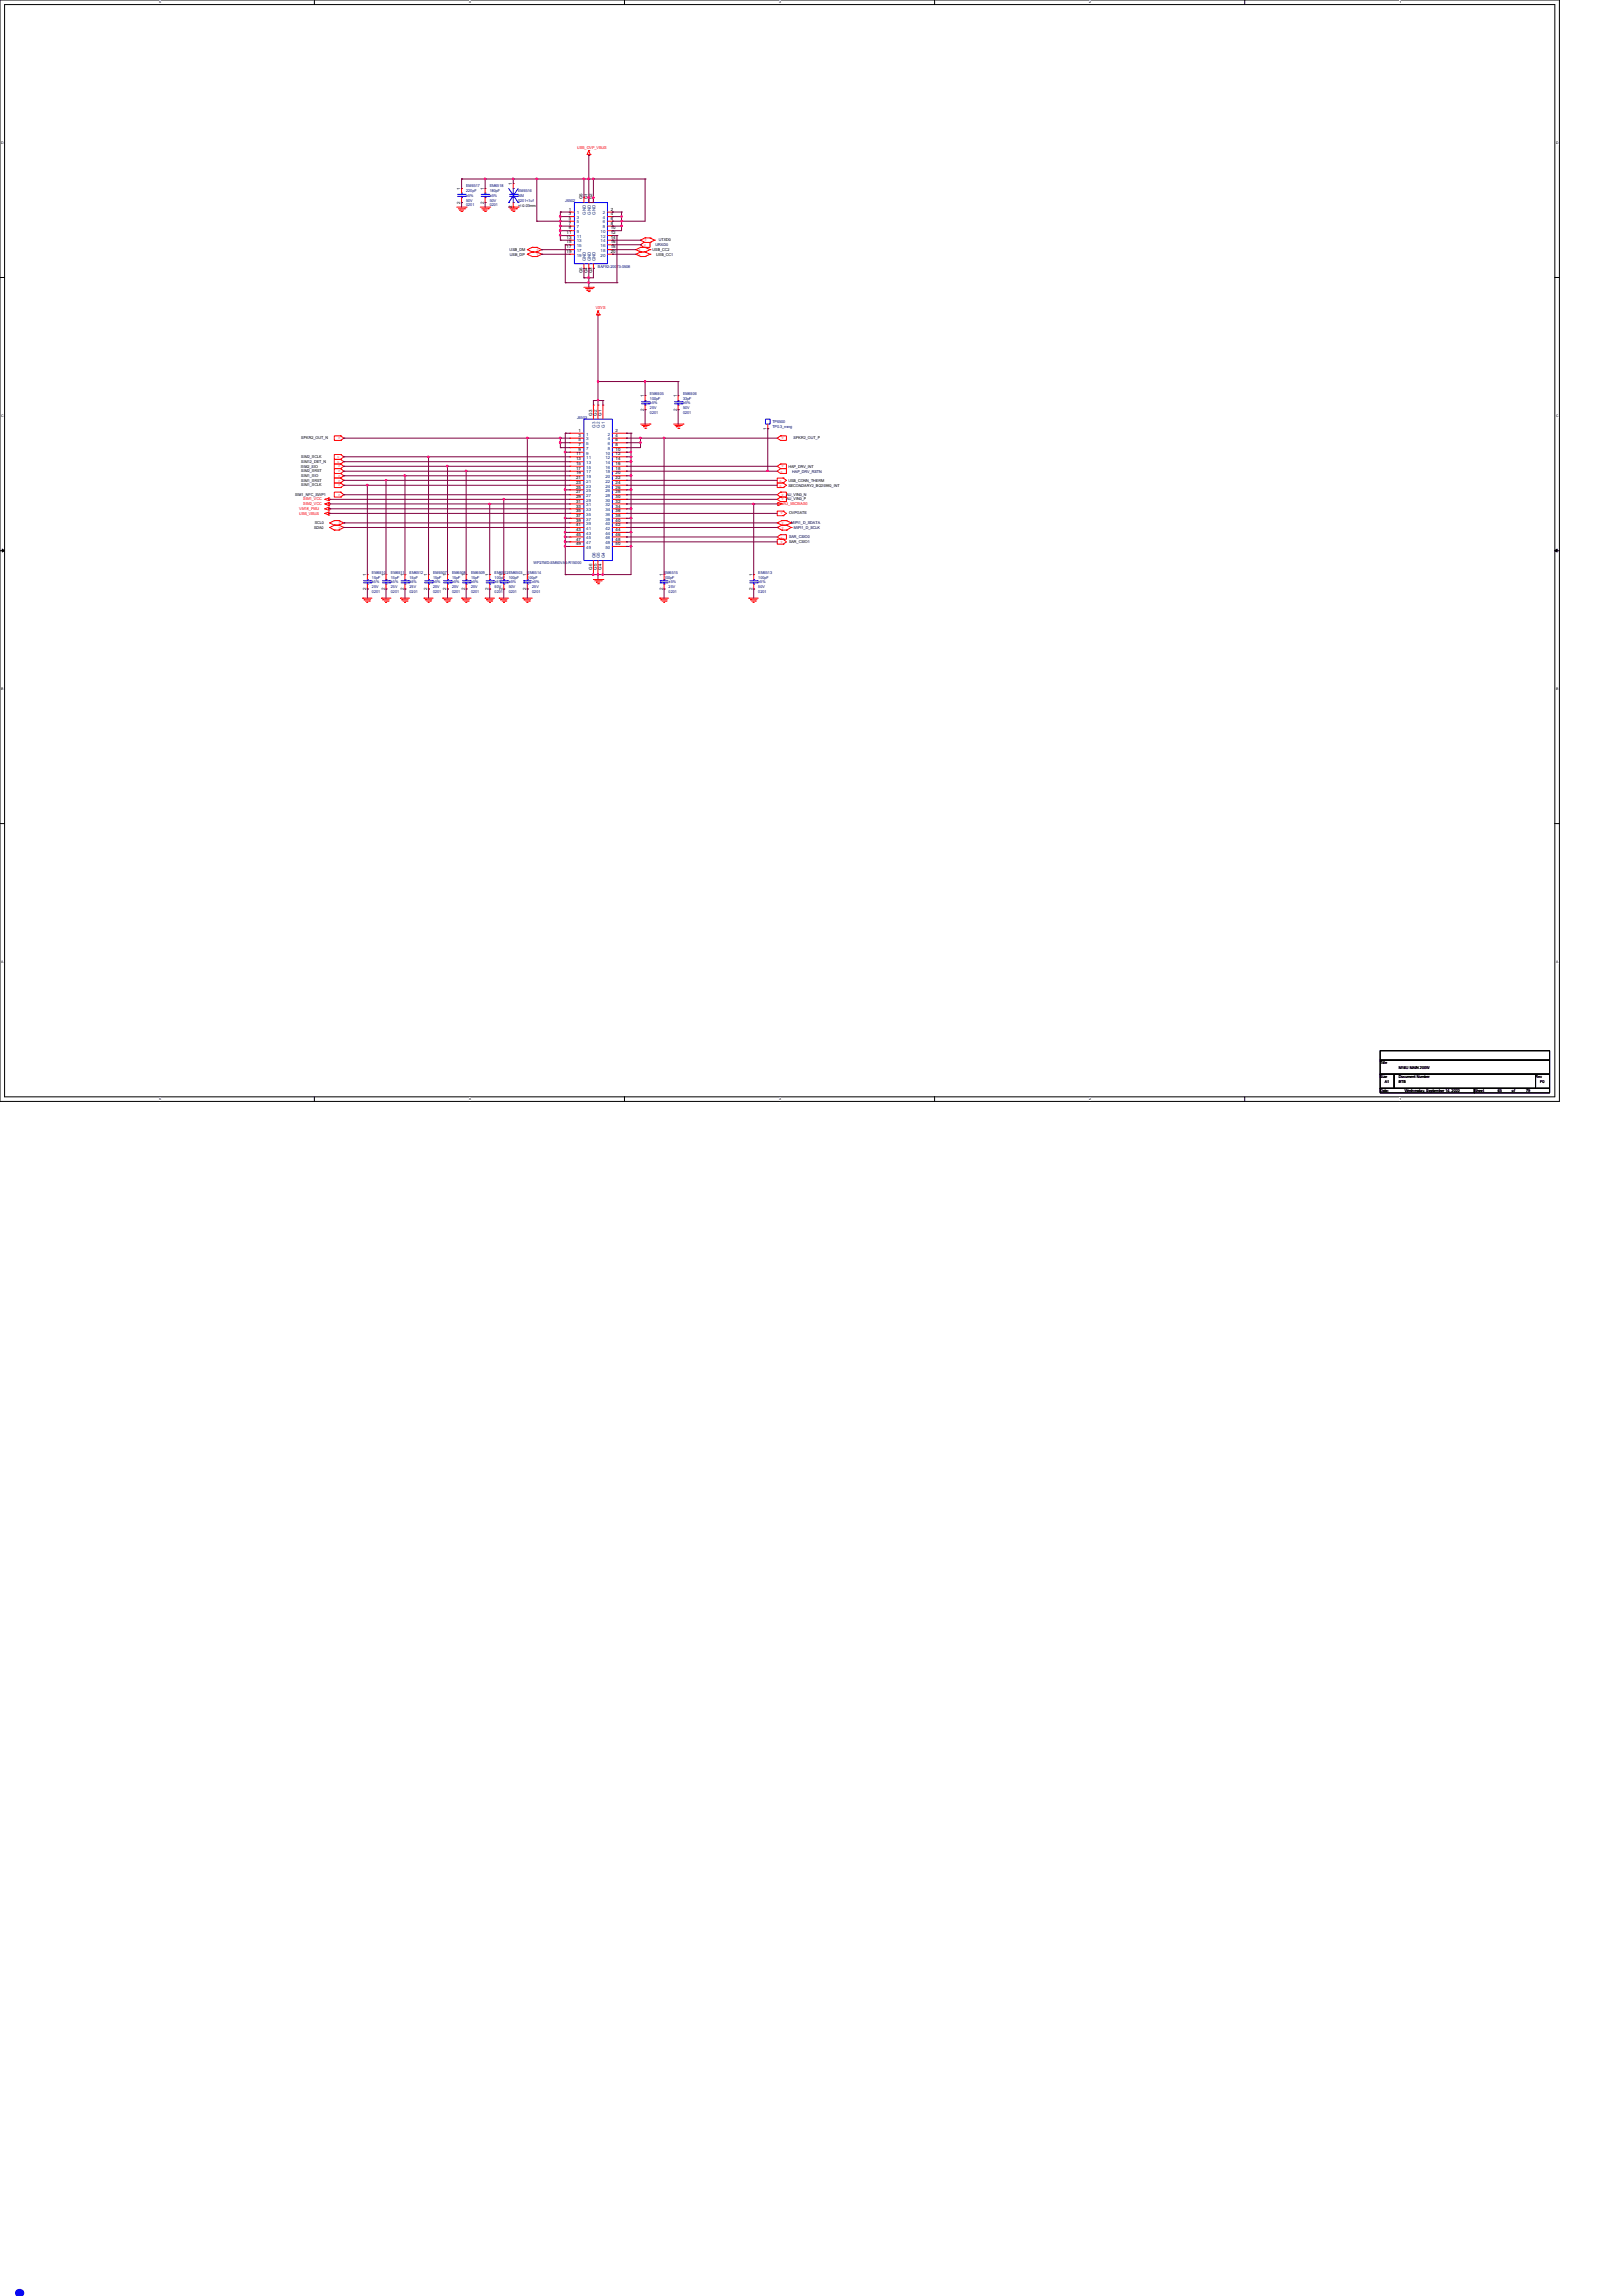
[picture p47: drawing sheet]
<svg xmlns="http://www.w3.org/2000/svg" width="210mm" height="297mm" viewBox="0 0 210 297" stroke-linecap="round" stroke-linejoin="round" font-family="sans-serif">
<defs><g id="words">
<text font-size="8.5" fill="#00f" x="0" y="297">.</text>
<g font-size=".6">
<text x="66.3" y="24" transform="rotate(-90 66.3 24)">1</text>
<text x="59.6" y="26.3" transform="rotate(-90 59.6 26.3)">2</text>
<text x="59.6" y="24.6" transform="rotate(-90 59.6 24.6)">1</text>
<text x="62.6" y="26.3" transform="rotate(-90 62.6 26.3)">2</text>
<text x="62.6" y="24.6" transform="rotate(-90 62.6 24.6)">1</text>
<text x="66.3" y="27" transform="rotate(-90 66.3 27)">2</text>
<text x="73.6" y="27.3">1</text>
<text x="73.6" y="27.9">3</text>
<text x="73.6" y="28.4">5</text>
<text x="73.6" y="29.1">7</text>
<text x="73.6" y="29.7">9</text>
<text x="75.4" y="25.8" transform="rotate(-90 75.4 25.8)">G5</text>
<text x="76" y="25.8" transform="rotate(-90 76 25.8)">G1</text>
<text x="76.6" y="25.8" transform="rotate(-90 76.6 25.8)">G2</text>
<text x="79" y="27.3">2</text>
<text x="79" y="27.9">4</text>
<text x="79" y="28.4">6</text>
<text x="79" y="29.1">8</text>
<text x="79" y="29.7">10</text>
<text x="73.3" y="30.3">11</text>
<text x="73.3" y="30.9">13</text>
<text x="73.3" y="31.5">15</text>
<text x="73.3" y="32.1">17</text>
<text x="73.3" y="32.7">19</text>
<text x="75.4" y="35.3" transform="rotate(-90 75.4 35.3)">G6</text>
<text x="76" y="35.3" transform="rotate(-90 76 35.3)">G4</text>
<text x="76.6" y="35.3" transform="rotate(-90 76.6 35.3)">G3</text>
<text x="79" y="30.3">12</text>
<text x="79" y="30.9">14</text>
<text x="79" y="31.5">16</text>
<text x="79" y="32.1">18</text>
<text x="79" y="32.7">20</text>
<text x="76.6" y="53.8" transform="rotate(-90 76.6 53.8)">G3</text>
<text x="77.2" y="53.8" transform="rotate(-90 77.2 53.8)">G2</text>
<text x="77.9" y="53.8" transform="rotate(-90 77.9 53.8)">G1</text>
<text x="83.3" y="53.2" transform="rotate(-90 83.3 53.2)">2</text>
<text x="83.3" y="51.4" transform="rotate(-90 83.3 51.4)">1</text>
<text x="87.6" y="53.2" transform="rotate(-90 87.6 53.2)">2</text>
<text x="87.6" y="51.4" transform="rotate(-90 87.6 51.4)">1</text>
<text x="74.5" y="58.9">11</text>
<text x="74.5" y="59.6">13</text>
<text x="74.8" y="55.9">1</text>
<text x="74.8" y="56.5">3</text>
<text x="74.8" y="57.1">5</text>
<text x="74.8" y="57.7">7</text>
<text x="74.8" y="58.3">9</text>
<text x="79.7" y="55.9">2</text>
<text x="79.7" y="56.5">4</text>
<text x="79.7" y="57.1">6</text>
<text x="79.7" y="57.7">8</text>
<text x="79.7" y="58.3">10</text>
<text x="79.7" y="58.9">12</text>
<text x="79.7" y="59.6">14</text>
<text x="99.2" y="55.6" transform="rotate(-90 99.2 55.6)">1</text>
<text x="74.5" y="60.2">15</text>
<text x="74.5" y="60.8">17</text>
<text x="74.5" y="61.4">19</text>
<text x="74.5" y="62">21</text>
<text x="74.5" y="62.6">23</text>
<text x="74.5" y="63.2">25</text>
<text x="74.5" y="63.8">27</text>
<text x="74.5" y="64.4">29</text>
<text x="74.5" y="65">31</text>
<text x="74.5" y="65.7">33</text>
<text x="79.7" y="60.2">16</text>
<text x="79.7" y="60.8">18</text>
<text x="79.7" y="61.4">20</text>
<text x="79.7" y="62">22</text>
<text x="79.7" y="62.6">24</text>
<text x="79.7" y="63.2">26</text>
<text x="79.7" y="63.8">28</text>
<text x="79.7" y="64.4">30</text>
<text x="79.7" y="65">32</text>
<text x="79.7" y="65.7">34</text>
<text x="74.5" y="66.3">35</text>
<text x="74.5" y="66.9">37</text>
<text x="74.5" y="67.5">39</text>
<text x="74.5" y="68.1">41</text>
<text x="74.5" y="68.7">43</text>
<text x="74.5" y="69.3">45</text>
<text x="74.5" y="69.9">47</text>
<text x="74.5" y="70.5">49</text>
<text x="79.7" y="66.3">36</text>
<text x="79.7" y="66.9">38</text>
<text x="79.7" y="67.5">40</text>
<text x="79.7" y="68.1">42</text>
<text x="79.7" y="68.7">44</text>
<text x="79.7" y="69.3">46</text>
<text x="79.7" y="69.9">48</text>
<text x="79.7" y="70.5">50</text>
<text x="47.4" y="76.3" transform="rotate(-90 47.4 76.3)">2</text>
<text x="47.4" y="74.5" transform="rotate(-90 47.4 74.5)">1</text>
<text x="49.8" y="76.3" transform="rotate(-90 49.8 76.3)">2</text>
<text x="49.8" y="74.5" transform="rotate(-90 49.8 74.5)">1</text>
<text x="52.2" y="76.3" transform="rotate(-90 52.2 76.3)">2</text>
<text x="52.2" y="74.5" transform="rotate(-90 52.2 74.5)">1</text>
<text x="55.3" y="76.3" transform="rotate(-90 55.3 76.3)">2</text>
<text x="55.3" y="74.5" transform="rotate(-90 55.3 74.5)">1</text>
<text x="57.7" y="76.3" transform="rotate(-90 57.7 76.3)">2</text>
<text x="57.7" y="74.5" transform="rotate(-90 57.7 74.5)">1</text>
<text x="60.2" y="76.3" transform="rotate(-90 60.2 76.3)">2</text>
<text x="60.2" y="74.5" transform="rotate(-90 60.2 74.5)">1</text>
<text x="63.2" y="76.3" transform="rotate(-90 63.2 76.3)">2</text>
<text x="63.2" y="74.5" transform="rotate(-90 63.2 74.5)">1</text>
<text x="65" y="76.3" transform="rotate(-90 65 76.3)">2</text>
<text x="65" y="74.5" transform="rotate(-90 65 74.5)">1</text>
<text x="68.1" y="76.3" transform="rotate(-90 68.1 76.3)">2</text>
<text x="68.1" y="74.5" transform="rotate(-90 68.1 74.5)">1</text>
<text x="76.6" y="73.7" transform="rotate(-90 76.6 73.7)">G6</text>
<text x="77.2" y="73.7" transform="rotate(-90 77.2 73.7)">G5</text>
<text x="77.9" y="73.7" transform="rotate(-90 77.9 73.7)">G4</text>
<text x="85.8" y="76.3" transform="rotate(-90 85.8 76.3)">2</text>
<text x="85.8" y="74.5" transform="rotate(-90 85.8 74.5)">1</text>
<text x="97.4" y="76.3" transform="rotate(-90 97.4 76.3)">2</text>
<text x="97.4" y="74.5" transform="rotate(-90 97.4 74.5)">1</text>
</g>
<g font-size=".6" fill="#004080">
<text x="74.6" y="27.7">1</text>
<text x="74.6" y="28.3">3</text>
<text x="74.6" y="28.9">5</text>
<text x="74.6" y="29.5">7</text>
<text x="75.8" y="27.8" transform="rotate(-90 75.8 27.8)">GND</text>
<text x="76.5" y="27.8" transform="rotate(-90 76.5 27.8)">GND</text>
<text x="77" y="27.8" transform="rotate(-90 77 27.8)">GND</text>
<text x="78" y="27.7">2</text>
<text x="78" y="28.3">4</text>
<text x="78" y="28.9">6</text>
<text x="78" y="29.5">8</text>
<text x="74.6" y="30.1">9</text>
<text x="74.6" y="30.8">11</text>
<text x="74.6" y="31.4">13</text>
<text x="74.6" y="32">15</text>
<text x="74.6" y="32.6">17</text>
<text x="74.6" y="33.2">19</text>
<text x="75.8" y="33.8" transform="rotate(-90 75.8 33.8)">GND</text>
<text x="76.5" y="33.8" transform="rotate(-90 76.5 33.8)">GND</text>
<text x="77" y="33.8" transform="rotate(-90 77 33.8)">GND</text>
<text x="77.7" y="30.1">10</text>
<text x="77.7" y="30.8">12</text>
<text x="77.7" y="31.4">14</text>
<text x="77.7" y="32">16</text>
<text x="77.7" y="32.6">18</text>
<text x="77.7" y="33.2">20</text>
<text x="75.9" y="56.3">1</text>
<text x="75.9" y="57">3</text>
<text x="75.9" y="57.6">5</text>
<text x="75.9" y="58.2">7</text>
<text x="75.9" y="58.8">9</text>
<text x="75.9" y="59.4">11</text>
<text x="77" y="55.3" transform="rotate(-90 77 55.3)">G3</text>
<text x="77.6" y="55.3" transform="rotate(-90 77.6 55.3)">G2</text>
<text x="78.3" y="55.3" transform="rotate(-90 78.3 55.3)">G1</text>
<text x="78.4" y="58.8">10</text>
<text x="78.4" y="59.4">12</text>
<text x="78.7" y="56.3">2</text>
<text x="78.7" y="57">4</text>
<text x="78.7" y="57.6">6</text>
<text x="78.7" y="58.2">8</text>
<text x="75.9" y="60">13</text>
<text x="75.9" y="60.6">15</text>
<text x="75.9" y="61.3">17</text>
<text x="75.9" y="61.8">19</text>
<text x="75.9" y="62.4">21</text>
<text x="75.9" y="63.1">23</text>
<text x="75.9" y="63.7">25</text>
<text x="75.9" y="64.3">27</text>
<text x="75.9" y="64.9">29</text>
<text x="75.9" y="65.5">31</text>
<text x="78.4" y="60">14</text>
<text x="78.4" y="60.6">16</text>
<text x="78.4" y="61.3">18</text>
<text x="78.4" y="61.8">20</text>
<text x="78.4" y="62.4">22</text>
<text x="78.4" y="63.1">24</text>
<text x="78.4" y="63.7">26</text>
<text x="78.4" y="64.3">28</text>
<text x="78.4" y="64.9">30</text>
<text x="78.4" y="65.5">32</text>
<text x="75.9" y="66.1">33</text>
<text x="75.9" y="66.7">35</text>
<text x="75.9" y="67.4">37</text>
<text x="75.9" y="67.9">39</text>
<text x="75.9" y="68.5">41</text>
<text x="75.9" y="69.2">43</text>
<text x="75.9" y="69.8">45</text>
<text x="75.9" y="70.4">47</text>
<text x="75.9" y="71">49</text>
<text x="78.4" y="66.1">34</text>
<text x="78.4" y="66.7">36</text>
<text x="78.4" y="67.4">38</text>
<text x="78.4" y="67.9">40</text>
<text x="78.4" y="68.5">42</text>
<text x="78.4" y="69.2">44</text>
<text x="78.4" y="69.8">46</text>
<text x="78.4" y="70.4">48</text>
<text x="78.4" y="71">50</text>
<text x="77" y="72.2" transform="rotate(-90 77 72.2)">G6</text>
<text x="77.6" y="72.2" transform="rotate(-90 77.6 72.2)">G5</text>
<text x="78.3" y="72.2" transform="rotate(-90 78.3 72.2)">G4</text>
</g>
<g font-size=".5">
<text x="20.6" y=".4">5</text>
<text x="60.7" y=".4">4</text>
<text x="100.8" y=".4">3</text>
<text x="141" y=".4">2</text>
<text x="181.1" y=".4">1</text>
<text x=".2" y="18.6">D</text>
<text x="201.4" y="18.6">D</text>
<text x="67.1" y="26.8">+/-0.03mm</text>
<text x="66" y="32.4">USB_DM</text>
<text x="66" y="33.1">USB_DP</text>
<text x="84.5" y="32.5">USB_CC2</text>
<text x="84.9" y="33.1">USB_CC1</text>
<text x="85.3" y="31.2">UTXD0</text>
<text x=".2" y="53.9">C</text>
<text x="201.4" y="53.9">C</text>
<text x="39" y="56.8">SPKR2_OUT_N</text>
<text x="39" y="59.9">SIM12_DET_N</text>
<text x="39" y="59.3">SIM2_SCLK</text>
<text x="102.7" y="56.8">SPKR2_OUT_P</text>
<text x="38.2" y="64.1">SIM1_NFC_SWP1</text>
<text x="38.9" y="60.5">SIM2_SIO</text>
<text x="39" y="61.1">SIM2_SRST</text>
<text x="39" y="61.7">SIM1_SIO</text>
<text x="39" y="62.3">SIM1_SRST</text>
<text x="39" y="62.9">SIM1_SCLK</text>
<text x="101.8" y="64.1">AU_VIN0_N</text>
<text x="101.8" y="64.7">AU_VIN0_P</text>
<text x="102" y="60.5">HAP_DRV_INT</text>
<text x="102" y="62.4">USB_CONN_THERM</text>
<text x="102" y="63">SECONDARY2_BQ25980_INT</text>
<text x="40.6" y="68.4">SDA0</text>
<text x="40.7" y="67.8">SCL0</text>
<text x="102.1" y="66.5">OVPGATE</text>
<text x="102.1" y="70.2">SAR_CSIO1</text>
<text x=".2" y="89.3">B</text>
<text x="201.4" y="89.3">B</text>
<text x=".2" y="124.6">A</text>
<text x="201.4" y="124.6">A</text>
<text x="178.6" y="137.7">Title</text>
<text x="20.6" y="142.3">5</text>
<text x="60.7" y="142.3">4</text>
<text x="100.8" y="142.3">3</text>
<text x="141" y="142.3">2</text>
<text x="178.6" y="139.5">Size</text>
<text x="178.6" y="141.3">Date:</text>
<text x="179.2" y="140.1">A1</text>
<text x="181" y="139.5">Document Number</text>
<text x="181" y="140.1">BTB</text>
<text x="181" y="138.3">M16U MAIN 200W</text>
<text x="181.1" y="142.3">1</text>
<text x="181.8" y="141.3">Wednesday, September 14, 2022</text>
<text x="190.8" y="141.3">Sheet</text>
<text x="193.8" y="141.3">65</text>
<text x="195.7" y="141.3">of</text>
<text x="197.5" y="141.3">79</text>
<text x="198.7" y="139.5">Rev</text>
<text x="199.3" y="140.1">P0</text>
</g>
<g font-size=".5" fill="#f00">
<text x="74.7" y="19.3">USB_OVP_VBUS</text>
<text x="69.7" y="32.2" transform="rotate(-180 69.7 32.2)">o</text>
<text x="69.7" y="32.8" transform="rotate(-180 69.7 32.8)">o</text>
<text x="82.6" y="32.5">o</text>
<text x="82.6" y="33.1">o</text>
<text x="83.3" y="31.9">o</text>
<text x="83.7" y="30.9" transform="rotate(-180 83.7 30.9)">o</text>
<text x="77.1" y="39.9">VSYS</text>
<text x="43.6" y="59.9">o</text>
<text x="43.6" y="59.3">o</text>
<text x="44.1" y="56.6" transform="rotate(-180 44.1 56.6)">o</text>
<text x="101.4" y="56.6" transform="rotate(-180 101.4 56.6)">o</text>
<text x="38.7" y="66">VM18_PMU</text>
<text x="39.2" y="64.7">SIM1_VCC</text>
<text x="39.2" y="65.4">SIM2_VCC</text>
<text x="44.1" y="60.8" transform="rotate(-180 44.1 60.8)">o</text>
<text x="44.1" y="61.4" transform="rotate(-180 44.1 61.4)">o</text>
<text x="44.1" y="62.1" transform="rotate(-180 44.1 62.1)">o</text>
<text x="44.1" y="62.7" transform="rotate(-180 44.1 62.7)">o</text>
<text x="44.1" y="63.9" transform="rotate(-180 44.1 63.9)">o</text>
<text x="44.1" y="60.2" transform="rotate(-180 44.1 60.2)">o</text>
<text x="100.9" y="62.4">o</text>
<text x="100.9" y="63">o</text>
<text x="101" y="61.1">o</text>
<text x="101.3" y="65.4">AU_MICBIAS0</text>
<text x="101.4" y="60.2" transform="rotate(-180 101.4 60.2)">o</text>
<text x="101.4" y="63.9" transform="rotate(-180 101.4 63.9)">o</text>
<text x="101.4" y="64.5" transform="rotate(-180 101.4 64.5)">o</text>
<text x="38.7" y="66.6">USB_VBUS</text>
<text x="44.1" y="67.5" transform="rotate(-180 44.1 67.5)">o</text>
<text x="44.1" y="68.2" transform="rotate(-180 44.1 68.2)">o</text>
<text x="101" y="69.7">o</text>
<text x="101.3" y="66.3" transform="rotate(-180 101.3 66.3)">o</text>
<text x="101.3" y="70" transform="rotate(-180 101.3 70)">o</text>
<text x="101.4" y="67.5" transform="rotate(-180 101.4 67.5)">o</text>
<text x="101.4" y="68.2" transform="rotate(-180 101.4 68.2)">o</text>
</g>
<g font-size=".5" fill="#000080">
<text x="60.3" y="24.3">EM6517</text>
<text x="60.3" y="24.9">220pF</text>
<text x="60.3" y="26.7">0201</text>
<text x="60.3" y="26.1">50V</text>
<text x="60.3" y="25.5">±5%</text>
<text x="63.4" y="24.3">EM6518</text>
<text x="63.4" y="24.9">180pF</text>
<text x="63.4" y="26.7">0201</text>
<text x="63.4" y="26.1">50V</text>
<text x="63.4" y="25.5">±5%</text>
<text x="67.1" y="24.9">EM6516</text>
<text x="67.1" y="25.5">NM</text>
<text x="67.1" y="26.1">0201&lt;1uf</text>
<text x="73.2" y="26.1">J6502</text>
<text x="77.4" y="34.6">BAF92-20073-0508</text>
<text x="84.1" y="51.1">EM6505</text>
<text x="84.1" y="51.7">100pF</text>
<text x="84.1" y="53.5">0201</text>
<text x="84.1" y="52.9">25V</text>
<text x="84.1" y="52.3">±5%</text>
<text x="88.4" y="51.1">EM6506</text>
<text x="88.4" y="51.7">33pF</text>
<text x="88.4" y="53.5">0201</text>
<text x="88.4" y="52.9">50V</text>
<text x="88.4" y="52.3">±5%</text>
<text x="74.7" y="54.1">J6503</text>
<text x="99.9" y="54.7">TP6500</text>
<text x="99.9" y="55.4">TP0.3_nsng</text>
<text x="48.1" y="74.3">EM6510</text>
<text x="48.1" y="74.8">15pF</text>
<text x="48.1" y="76.7">0201</text>
<text x="48.1" y="76.1">25V</text>
<text x="48.1" y="75.5">±5%</text>
<text x="50.6" y="74.3">EM6511</text>
<text x="50.6" y="74.8">15pF</text>
<text x="50.6" y="76.7">0201</text>
<text x="50.6" y="76.1">25V</text>
<text x="50.6" y="75.5">±5%</text>
<text x="53" y="74.3">EM6512</text>
<text x="53" y="74.8">15pF</text>
<text x="53" y="76.7">0201</text>
<text x="53" y="76.1">25V</text>
<text x="53" y="75.5">±5%</text>
<text x="56" y="74.3">EM6507</text>
<text x="56" y="74.8">15pF</text>
<text x="56" y="76.7">0201</text>
<text x="56" y="76.1">25V</text>
<text x="56" y="75.5">±5%</text>
<text x="58.5" y="74.3">EM6508</text>
<text x="58.5" y="74.8">15pF</text>
<text x="58.5" y="76.7">0201</text>
<text x="58.5" y="76.1">25V</text>
<text x="58.5" y="75.5">±5%</text>
<text x="61" y="74.3">EM6509</text>
<text x="61" y="74.8">15pF</text>
<text x="61" y="76.7">0201</text>
<text x="61" y="76.1">25V</text>
<text x="61" y="75.5">±5%</text>
<text x="64" y="74.3">EM6502EM6503</text>
<text x="64" y="74.8">100pF</text>
<text x="64" y="76.7">0201</text>
<text x="64" y="76.1">50V</text>
<text x="64" y="75.5">±5%</text>
<text x="65.8" y="74.8">100pF</text>
<text x="65.8" y="76.7">0201</text>
<text x="65.8" y="76.1">50V</text>
<text x="65.8" y="75.5">±5%</text>
<text x="68.2" y="74.3">EM6514</text>
<text x="68.2" y="74.8">100pF</text>
<text x="68.9" y="76.7">0201</text>
<text x="68.9" y="76.1">25V</text>
<text x="68.9" y="75.5">±5%</text>
<text x="69" y="73">WP27MD-SM50VA5-R15000</text>
<text x="85.9" y="74.3">EM6515</text>
<text x="85.9" y="74.8">100pF</text>
<text x="86.5" y="76.7">0201</text>
<text x="86.5" y="76.1">25V</text>
<text x="86.5" y="75.5">±5%</text>
<text x="98.1" y="74.3">EM6513</text>
<text x="98.1" y="74.8">100pF</text>
<text x="98.1" y="76.7">0201</text>
<text x="98.1" y="76.1">50V</text>
<text x="98.1" y="75.5">±5%</text>
</g>
<g font-size=".5" fill="#000040">
<text x="84.8" y="31.9">URXD0</text>
<text x="102.5" y="61.1">HAP_DRV_RSTN</text>
<text x="102.1" y="69.6">SAR_CSIO0</text>
<text x="102.4" y="67.8">MIPI1_D_SDATA</text>
<text x="102.7" y="68.4">MIPI1_D_SCLK</text>
</g>
</g></defs>
<path d="M0 0h201.8v142.5h-201.8zM.6 .6h200.6v141.3h-200.6z" fill="none" stroke="#000" stroke-width=".13"/>
<g fill="#fff">
<path d="M20.6 0h.2v.6h-.2z"/>
<path d="M20.6 141.9h.2v.6h-.2z"/>
</g>
<path d="M40.7 0v.6M40.7 141.9v.6" fill="none" stroke="#000" stroke-width=".13"/>
<g fill="#fff">
<path d="M60.7 0h.2v.6h-.2z"/>
<path d="M60.7 141.9h.2v.6h-.2z"/>
</g>
<path d="M80.8 0v.6M80.8 141.9v.6" fill="none" stroke="#000" stroke-width=".13"/>
<g fill="#fff">
<path d="M100.8 0h.2v.6h-.2z"/>
<path d="M100.8 141.9h.2v.6h-.2z"/>
</g>
<path d="M120.9 0v.6M120.9 141.9v.6" fill="none" stroke="#000" stroke-width=".13"/>
<g fill="#fff">
<path d="M141 0h.2v.6h-.2z"/>
<path d="M141 141.9h.2v.6h-.2z"/>
</g>
<path d="M161.1 0v.6M161.1 141.9v.6" fill="none" stroke="#000" stroke-width=".13"/>
<g fill="#fff">
<path d="M181.1 0h.2v.6h-.2z"/>
<path d="M181.1 141.9h.2v.6h-.2z"/>
<path d="M.2 18.2h.3v.6h-.3z"/>
<path d="M201.4 18.2h.3v.6h-.3z"/>
<path d="M.2 53.6h.3v.5h-.3z"/>
<path d="M201.4 53.6h.3v.5h-.3z"/>
</g>
<path d="M0 35.9h.6M201.2 35.9h.6" fill="none" stroke="#000" stroke-width=".13"/>
<g fill="#fff">
<path d="M.2 88.9h.2v.5h-.2z"/>
<path d="M201.4 88.9h.2v.5h-.2z"/>
</g>
<path d="M0 71.2h.6M.3 71l.3 .2-.3 .2zM201.2 71.2l.3-.2v.4zM201.2 71.2h.6" fill="none" stroke="#000" stroke-width=".13"/>
<path d="M.3 71l.3 .2-.3 .2zM201.2 71.2l.3-.2v.4z" fill="#000"/>
<g fill="#fff">
<path d="M.2 124.2h.3v.5h-.3z"/>
<path d="M201.4 124.2h.3v.5h-.3z"/>
</g>
<path d="M0 106.6h.6M201.2 106.6h.6M178.6 135.9h21.9v1.3h-21.9zM178.6 137.2h21.9v1.8h-21.9zM178.6 139h1.8v1.8h-1.8zM180.4 139h18.3v1.8h-18.3zM198.7 139h1.8v1.8h-1.8zM178.6 140.8h12.2v.6h-12.2zM190.8 140.8h9.7v.6h-9.7z" fill="none" stroke="#000" stroke-width=".13"/>
<g fill="none" stroke="#f00" stroke-width=".13">
<path d="M76 20h.1M76 20h.4M76.2 19.5h.1M76.2 20v.1M76.2 19.5l.2 .5M76.2 19.5l-.2 .5M76.4 20h.1M59.1 26.8h1.2M59.3 27h.9M59.5 27.2h.1M59.5 27.2h.5M59.6 27.3h.2"/>
<path d="M59.7 24.4h.1M59.7 26.2h.1M59.7 24.4v.6M59.7 25.6v.6M59.8 27.3h.1M60.2 27h.1M60.3 26.8h.1M62.1 26.8h1.3M62.4 27h.8M62.5 27.2h.1M62.5 27.2h.5M62.7 27.3h.1"/>
<path d="M62.8 24.4h.1M62.8 26.2h.1M62.8 24.4v.6M62.8 25.6v.6M62.8 27.3h.1M63.2 27h.1M63.4 26.8h.1M65.8 26.8h1.3M66 27h.8M66.2 27.2h.1M66.2 27.2h.5M66.4 27.3h.1"/>
<path d="M66.4 23.7h.1M66.4 26.8h.1M66.4 23.7v.7M66.4 26.2v.6M66.5 27.3h.1M66.8 27h.1M67.1 26.8h.1M68.2 32.3h.1M68.2 32.9h.1M68.2 32.3l.7 .3M68.2 32.9l.7 .3M68.9 32.6h.1"/>
<path d="M68.9 32h.1M68.9 33.2h.1M68.9 32.6h.6M68.9 32h.6M68.9 32l-.7 .3M68.9 33.2h.6M68.9 32.6l-.7 .3M69.5 32.6h.1M69.5 32h.1M69.5 33.2h.1M69.5 32l.6 .3M69.5 32.6l.6 .3"/>
<path d="M70.1 32.3h.1M70.1 32.9h.1M70.1 32.3l-.6 .3M70.1 32.9l-.6 .3M73.7 27.4h.1M73.7 28h.1M73.7 28.6h.1M73.7 29.3h.1M73.7 29.8h.1M73.7 30.5h.1M73.7 31.1h.1M73.7 31.7h.1"/>
<path d="M73.7 32.3h.1M73.7 32.9h.1M73.7 27.4h.6M73.7 28h.6M73.7 28.6h.6M73.7 29.3h.6M73.7 29.8h.6M73.7 30.5h.6M73.7 31.1h.6M73.7 31.7h.6M73.7 32.3h.6M73.7 32.9h.6"/>
<path d="M75.6 25.6h.1M75.6 34.7h.1M75.6 37.2h1.2M75.6 25.6v.6M75.6 34.1v.6M75.8 37.3h.8M75.9 37.5h.1M75.9 37.5h.5M76.1 37.7h.1M76.2 20.1h.1M76.2 25.6h.1M76.2 34.7h.1"/>
<path d="M76.2 25.6v.6M76.2 34.1v.6M76.2 37.7h.1M76.6 37.3h.1M76.8 37.2h.1M76.8 25.6h.1M76.8 34.7h.1M76.8 25.6v.6M76.8 34.1v.6M78.6 27.4h.6M78.6 28h.6M78.6 28.6h.6"/>
<path d="M78.6 29.3h.6M78.6 29.8h.6M78.6 30.5h.6M78.6 31.1h.6M78.6 31.7h.6M78.6 32.3h.6M78.6 32.9h.6M79.2 27.4h.1M79.2 28h.1M79.2 28.6h.1M79.2 29.3h.1M79.2 29.8h.1"/>
<path d="M79.2 30.5h.1M79.2 31.1h.1M79.2 31.7h.1M79.2 32.3h.1M79.2 32.9h.1M82.3 32.3h.1M82.3 32.9h.1M82.3 32.3l.6 .3M82.3 32.9l.6 .3M82.9 31.1h.1M82.9 32h.1M82.9 32.6h.1"/>
<path d="M82.9 33.2h.1M82.9 32.6h.6M82.9 32h.6M82.9 33.2h.6M82.9 32l-.6 .3M82.9 31.1l.6 .3M82.9 32.6l-.6 .3M83.3 31.4h.1M83.3 32h.1M83.3 31.4h.8v.6h-.8M83.3 31.4l-.4 .3 .4 .3M83.5 31.4h.1"/>
<path d="M83.5 30.8h.1M83.5 32h.1M83.5 32.6h.1M83.5 33.2h.1M83.5 31.4h.6M83.5 30.8l-.6 .3M83.5 30.8h.6M83.5 32l.6 .3M83.5 32.6l.6 .3M84.1 31.4h.1M84.1 30.8h.1M84.1 32.3h.1"/>
<path d="M84.1 32.9h.1M84.1 30.8l.6 .3M84.1 32.3l-.6 .3M84.1 32.9l-.6 .3M84.7 31.1h.1M84.7 31.1l-.6 .3M44.1 57h.1M44.1 56.4h.1M44.1 56.4h-.8v.6h.8M44.1 59.4h.1M44.1 59.4h-.8v.6h.8M44.1 58.8h.1"/>
<path d="M44.1 58.8h-.8v.6h.8M44.1 56.4l.4 .3-.4 .3M44.1 59.4l.4 .3-.4 .3M44.1 58.8l.4 .3-.4 .3M73.7 56h.1M73.7 56.7h.1M73.7 57.3h.1M73.7 57.9h.1M73.7 58.5h.1M73.7 59.1h.1M73.7 59.7h.1M73.7 56h1.9"/>
<path d="M73.7 56.7h1.9M73.7 57.3h1.9M73.7 57.9h1.9M73.7 58.5h1.9M73.7 59.1h1.9M73.7 59.7h1.9M76.8 52.4h.1M76.8 52.4v1.8M77.2 40.7h.1M77.2 40.7h.4M77.4 40.8h.1M77.4 40.2h.1"/>
<path d="M77.4 52.4h.1M77.4 40.7v.1M77.4 52.4v1.8M77.4 40.2l.2 .5M77.4 40.2l-.2 .5M77.6 40.7h.1M78 52.4h.1M78 52.4v1.8M79.2 56h1.9M79.2 56.7h1.9M79.2 57.3h1.9M79.2 57.9h1.9"/>
<path d="M79.2 58.5h1.9M79.2 59.1h1.9M79.2 59.7h1.9M81.1 56h.1M81.1 56.7h.1M81.1 57.3h.1M81.1 57.9h.1M81.1 58.5h.1M81.1 59.1h.1M81.1 59.7h.1M82.9 54.9h1.2M83.1 55h.8"/>
<path d="M83.3 55.2h.1M83.3 55.2h.4M83.4 55.4h.2M83.5 51.2h.1M83.5 53h.1M83.5 51.2v.6M83.5 52.4v.6M83.6 55.4h.1M83.9 55h.1M84.1 54.9h.1M87.2 54.9h1.2M87.3 55h.9"/>
<path d="M87.5 55.2h.1M87.5 55.2h.5M87.7 55.4h.1M87.8 51.2h.1M87.8 53h.1M87.8 51.2v.6M87.8 52.4v.6M87.8 55.4h.1M88.2 55h.1M88.4 54.9h.1M99.4 55.5h.1M99.4 54.9v.6"/>
<path d="M101 57h.1M101 56.4h.1M101 56.4h.8v.6h-.8M101 56.4l-.4 .3 .4 .3M42 64.6h.1M42 65.2h.1M42 65.8h.1M42 66.4h.1M42 64.6l.5 .2M42 65.2l.5 .2M42 65.8l.5 .2M42 66.4l.5 .2"/>
<path d="M42.5 64.4h.1M42.5 64.8h.1M42.5 65.4h.1M42.5 65h.1M42.5 65.6h.1M42.5 66h.1M42.5 66.3h.1M42.5 66.6h.1M42.5 65.2h.2M42.5 64.4v.4M42.5 65v.4M42.5 65.6v.4"/>
<path d="M42.5 66.3v.3M42.5 64.6h.2M42.5 64.4l-.5 .2M42.5 65l-.5 .2M42.5 65.8h.2M42.5 65.6l-.5 .2M42.5 66.4h.2M42.5 66.3l-.5 .1M42.7 64.6h.1M42.7 65.2h.1M42.7 65.8h.1M42.7 66.4h.1"/>
<path d="M42.7 67.6h.1M42.7 68.2h.1M42.7 67.6l.6 .3M42.7 68.2l.6 .4M43.3 67.9h.1M43.3 67.4h.1M43.3 68.6h.1M43.3 67.9h.6M43.3 67.4h.6M43.3 67.4l-.6 .2M43.3 68.6h.6M43.3 67.9l-.6 .3"/>
<path d="M43.9 67.9h.1M43.9 67.4h.1M43.9 68.6h.1M43.9 67.4l.6 .2M43.9 67.9l.6 .3M44.1 60h.1M44.1 61.3h.1M44.1 60.6h.1M44.1 60.6h-.8v.7h.8M44.1 61.8h.1M44.1 61.3h-.8v.5h.8M44.1 62.5h.1"/>
<path d="M44.1 61.8h-.8v.7h.8M44.1 63.1h.1M44.1 62.5h-.8v.6h.8M44.1 64.3h.1M44.1 63.7h.1M44.1 63.7h-.8v.6h.8M44.1 60h-.8v.6h.8M44.1 60.6l.4 .4-.4 .3M44.1 61.3l.4 .3-.4 .2M44.1 61.8l.4 .3-.4 .4M44.1 62.5l.4 .3-.4 .3M44.1 63.7l.4 .3-.4 .3"/>
<path d="M44.1 60l.4 .3-.4 .3M44.5 67.6h.1M44.5 68.2h.1M44.5 67.6l-.6 .3M44.5 68.2l-.6 .4M46.9 77.4h.1M46.9 77.4h1.2M47.1 77.6h.1M47.1 77.6h.9M47.3 77.8h.5M47.5 77.9h.1M47.5 74.3h.1"/>
<path d="M47.5 76.2h.1M47.5 74.3v.7M47.5 75.6v.6M47.8 77.8h.1M49.4 77.4h.1M49.4 77.4h1.2M49.5 77.6h.1M49.5 77.6h.9M49.7 77.8h.5M49.9 77.9h.1M50 74.3h.1M50 76.2h.1"/>
<path d="M50 74.3v.7M50 75.6v.6M50.2 77.8h.1M51.8 77.4h.1M51.8 77.4h1.2M52 77.6h.1M52 77.6h.8M52.2 77.8h.5M52.4 77.9h.1M52.4 74.3h.1M52.4 76.2h.1M52.4 74.3v.7"/>
<path d="M52.4 75.6v.6M52.7 77.8h.1M54.9 77.4h.1M54.9 77.4h1.1M55 77.6h.1M55 77.6h.9M55.2 77.8h.5M55.4 77.9h.1M55.5 74.3h.1M55.5 76.2h.1M55.5 74.3v.7M55.5 75.6v.6"/>
<path d="M55.7 77.8h.1M57.3 77.4h.1M57.3 77.4h1.2M57.5 77.6h.1M57.5 77.6h.8M57.7 77.8h.4M57.8 77.9h.1M57.8 77.9h.2M57.9 74.3h.1M57.9 76.2h.1M57.9 74.3v.7M57.9 75.6v.6"/>
<path d="M58.1 77.8h.1M59.7 77.4h.1M59.7 77.4h1.3M59.9 77.6h.1M59.9 77.6h.8M60.1 77.8h.5M60.3 77.9h.1M60.3 74.3h.1M60.3 76.2h.1M60.3 74.3v.7M60.3 75.6v.6M60.6 77.8h.1"/>
<path d="M62.8 77.4h.1M62.8 77.4h1.2M62.9 77.6h.1M62.9 77.6h.9M63.1 77.8h.5M63.3 77.9h.1M63.3 77.9h.2M63.4 74.3h.1M63.4 76.2h.1M63.4 74.3v.7M63.4 75.6v.6M63.6 77.8h.1"/>
<path d="M64.6 77.4h.1M64.6 77.4h1.2M64.8 77.6h.1M64.8 77.6h.8M65 77.8h.4M65.2 77.9h.1M65.2 74.3h.1M65.2 76.2h.1M65.2 74.3v.7M65.2 75.6v.6M65.4 77.8h.1M67.6 77.4h.1"/>
<path d="M67.6 77.4h1.3M67.8 77.6h.1M67.8 77.6h.9M68 77.8h.5M68.2 77.9h.1M68.2 74.3h.1M68.2 76.2h.1M68.2 74.3v.7M68.2 75.6v.6M68.5 77.8h.1M73.7 60.3h.1M73.7 61h.1"/>
<path d="M73.7 61.6h.1M73.7 62.1h.1M73.7 62.8h.1M73.7 63.4h.1M73.7 64h.1M73.7 64.6h.1M73.7 65.2h.1M73.7 65.8h.1M73.7 66.4h.1M73.7 67.1h.1M73.7 67.6h.1M73.7 68.2h.1"/>
<path d="M73.7 68.9h.1M73.7 69.5h.1M73.7 70.1h.1M73.7 70.7h.1M73.7 65.2h1.9M73.7 64.6h1.9M73.7 65.8h1.9M73.7 66.4h1.9M73.7 60.3h1.9M73.7 61h1.9M73.7 61.6h1.9M73.7 62.1h1.9"/>
<path d="M73.7 62.8h1.9M73.7 63.4h1.9M73.7 64h1.9M73.7 67.1h1.9M73.7 67.6h1.9M73.7 68.2h1.9M73.7 68.9h1.9M73.7 69.5h1.9M73.7 70.1h1.9M73.7 70.7h1.9M76.8 74.3h.1M76.8 75h1.2"/>
<path d="M76.8 72.5v1.8M77 75.1h.8M77.2 75.3h.1M77.2 75.3h.4M77.3 75.5h.2M77.4 74.3h.1M77.4 72.5v1.8M77.5 75.5h.1M77.8 75.1h.1M78 75h.1M78 74.3h.1M78 72.5v1.8"/>
<path d="M79.2 65.2h1.9M79.2 64.6h1.9M79.2 65.8h1.9M79.2 66.4h1.9M79.2 60.3h1.9M79.2 61h1.9M79.2 61.6h1.9M79.2 62.1h1.9M79.2 62.8h1.9M79.2 63.4h1.9M79.2 64h1.9M79.2 67.1h1.9"/>
<path d="M79.2 67.6h1.9M79.2 68.2h1.9M79.2 68.9h1.9M79.2 69.5h1.9M79.2 70.1h1.9M79.2 70.7h1.9M81.1 60.3h.1M81.1 61h.1M81.1 61.6h.1M81.1 62.1h.1M81.1 62.8h.1M81.1 63.4h.1"/>
<path d="M81.1 64h.1M81.1 64.6h.1M81.1 65.2h.1M81.1 65.8h.1M81.1 66.4h.1M81.1 67.1h.1M81.1 67.6h.1M81.1 68.2h.1M81.1 68.9h.1M81.1 69.5h.1M81.1 70.1h.1M81.1 70.7h.1"/>
<path d="M85.3 77.4h.1M85.3 77.4h1.2M85.5 77.6h.1M85.5 77.6h.9M85.7 77.8h.5M85.9 77.9h.1M85.9 74.3h.1M85.9 76.2h.1M85.9 74.3v.7M85.9 75.6v.6M86.2 77.8h.1M96.9 77.4h.1"/>
<path d="M96.9 77.4h1.2M97.1 77.6h.1M97.1 77.6h.9M97.3 77.8h.4M97.5 77.9h.1M97.5 74.3h.1M97.5 76.2h.1M97.5 74.3v.7M97.5 75.6v.6M97.7 77.8h.1M100.6 65.2h.1M100.6 67.6h.1"/>
<path d="M100.6 68.2h.1M100.6 67.6l.6 .3M100.6 68.2l.6 .4M100.7 65h.1M100.7 65.4h.1M100.7 65v.4M100.7 65l.5 .2M101 60.6h.1M101 60h.1M101 60h.8v.6h-.8M101 61.3h.1M101 60.6h.8v.7h-.8"/>
<path d="M101 69.2h.1M101 69.8h.1M101 69.2h.8v.6h-.8M101 64.3h.1M101 63.7h.1M101 63.7h.8v.6h-.8M101 64.9h.1M101 64.3h.8v.6h-.8M101 60l-.4 .3 .4 .3M101 60.6l-.4 .4 .4 .3M101 69.2l-.4 .3 .4 .3M101 63.7l-.4 .3 .4 .3"/>
<path d="M101 64.3l-.4 .3 .4 .3M101.2 65.2h.1M101.2 67.9h.1M101.2 67.4h.1M101.2 68.6h.1M101.2 65.2l-.5 .2M101.2 67.9h.6M101.2 67.4h.6M101.2 68.6h.6M101.2 67.4l-.6 .2M101.2 67.9l-.6 .3M101.3 61.8h.1"/>
<path d="M101.3 62.5h.1M101.3 61.8h-.7v.7h.7M101.3 63.1h.1M101.3 62.5h-.7v.6h.7M101.3 66.7h.1M101.3 66.1h.1M101.3 66.1h-.7v.6h.7M101.3 70.4h.1M101.3 69.8h.1M101.3 69.8h-.7v.6h.7M101.3 61.8l.5 .3-.5 .4M101.3 62.5l.5 .3-.5 .3"/>
<path d="M101.3 66.1l.5 .3-.5 .3M101.3 69.8l.5 .3-.5 .3M101.8 67.9h.1M101.8 67.4h.1M101.8 68.6h.1M101.8 67.4l.6 .2M101.8 67.9l.6 .3M102.4 67.6h.1M102.4 68.2h.1M102.4 67.6l-.6 .3M102.4 68.2l-.6 .4"/>
</g>
<g fill="none" stroke="#00f" stroke-width=".13">
<path d="M59.2 25.1h1M59.2 25.4h1M59.7 25h.1M59.7 25.6h.1M59.7 25v.1M59.7 25.4v.2M60.2 25.1h.1M60.2 25.4h.1M62.3 25.1h.9M62.3 25.4h.9M62.8 25h.1M62.8 25.6h.1"/>
<path d="M62.8 25v.1M62.8 25.4v.2M63.2 25.1h.1M63.2 25.4h.1M65.8 26.2h.1M65.8 24.4l1.3 1.8M66 25.1h.9M66 25.4h.9M66.4 24.4h.1M66.4 26.2h.1M66.4 24.4v.7M66.4 25.4v.8"/>
<path d="M66.9 25.1h.1M66.9 25.4h.1M67.1 26.2h.1M67.1 24.4l-1.3 1.8M74.3 26.2h4.3v7.9h-4.3zM75.6 54.2h3.6v18.3h-3.6zM83 52h1M83 52.2h1M83.5 51.8h.1M83.5 52.4h.1M83.5 51.8v.2M83.5 52.2v.2"/>
<path d="M84 52h.1M84 52.2h.1M87.3 52h1M87.3 52.2h1M87.8 51.8h.1M87.8 52.4h.1M87.8 51.8v.2M87.8 52.2v.2M88.3 52h.1M88.3 52.2h.1M99.1 54.2h.6v.7h-.6zM47 75.1h1"/>
<path d="M47 75.4h1M47.5 75h.1M47.5 75.6h.1M47.5 75v.1M47.5 75.4v.2M48 75.1h.1M48 75.4h.1M49.5 75.1h1M49.5 75.4h1M50 75h.1M50 75.6h.1M50 75v.1"/>
<path d="M50 75.4v.2M50.5 75.1h.1M50.5 75.4h.1M51.9 75.1h1M51.9 75.4h1M52.4 75h.1M52.4 75.6h.1M52.4 75v.1M52.4 75.4v.2M52.9 75.1h.1M52.9 75.4h.1M54.9 75.1h1.1"/>
<path d="M54.9 75.4h1.1M55.5 75h.1M55.5 75.6h.1M55.5 75v.1M55.5 75.4v.2M56 75.1h.1M56 75.4h.1M57.4 75.1h1M57.4 75.4h1M57.9 75h.1M57.9 75.6h.1M57.9 75v.1"/>
<path d="M57.9 75.4v.2M58.4 75.1h.1M58.4 75.4h.1M59.9 75.1h.9M59.9 75.4h.9M60.3 75h.1M60.3 75.6h.1M60.3 75v.1M60.3 75.4v.2M60.8 75.1h.1M60.8 75.4h.1M62.9 75.1h1"/>
<path d="M62.9 75.4h1M63.4 75h.1M63.4 75.6h.1M63.4 75v.1M63.4 75.4v.2M63.9 75.1h.1M63.9 75.4h.1M64.7 75.1h1M64.7 75.4h1M65.2 75h.1M65.2 75.6h.1M65.2 75v.1"/>
<path d="M65.2 75.4v.2M65.7 75.1h.1M65.7 75.4h.1M67.8 75.1h.1M67.8 75.4h.1M67.8 75.1h.9M67.8 75.4h.9M68.2 75h.1M68.2 75.6h.1M68.2 75v.1M68.2 75.4v.2M85.4 75.1h.1"/>
<path d="M85.4 75.4h.1M85.4 75.1h1M85.4 75.4h1M85.9 75h.1M85.9 75.6h.1M85.9 75v.1M85.9 75.4v.2M97 75.1h1M97 75.4h1M97.5 75h.1M97.5 75.6h.1M97.5 75v.1"/>
<path d="M97.5 75.4v.2M98 75.1h.1M98 75.4h.1"/>
</g>
<path d="M69.5 23.2h.1M69.5 23.2h6.1M76.2 20.1h.1M76.2 20.1v3.1" fill="none" stroke="#800040" stroke-width=".13"/>
<path d="M75.5 23.1h.1v.1h-.1z" fill-rule="evenodd" fill="#f0f"/>
<path d="M75.5 23.1h.1v.1h-.1z" fill="none" stroke="#f0f" stroke-width=".13"/>
<path d="M69.5 23.2h.1M69.5 23.2v5.4" fill="none" stroke="#800040" stroke-width=".13"/>
<path d="M69.4 23.1h.1v.1h-.1z" fill-rule="evenodd" fill="#f0f"/>
<path d="M69.4 23.1h.1v.1h-.1z" fill="none" stroke="#f0f" stroke-width=".13"/>
<path d="M75.6 23.2h.1M75.6 23.2h1.2M75.6 23.2v2.4M76.2 23.2h.1" fill="none" stroke="#800040" stroke-width=".13"/>
<path d="M76.7 23.1h.1v.1h-.1z" fill-rule="evenodd" fill="#f0f"/>
<path d="M76.7 23.1h.1v.1h-.1z" fill="none" stroke="#f0f" stroke-width=".13"/>
<path d="M76.1 23.1h.1v.1z" fill-rule="evenodd" fill="#f0f"/>
<path d="M76.1 23.1h.1v.1z" fill="none" stroke="#f0f" stroke-width=".13"/>
<path d="M76.2 23.2h.1M76.2 23.2v2.4" fill="none" stroke="#800040" stroke-width=".13"/>
<path d="M76.1 25.5h.1v.1h-.1z" fill-rule="evenodd" fill="#f0f"/>
<path d="M76.1 25.5h.1v.1h-.1z" fill="none" stroke="#f0f" stroke-width=".13"/>
<path d="M76.8 23.2h.1M76.8 23.2h6.7M76.8 23.2v2.4" fill="none" stroke="#800040" stroke-width=".13"/>
<path d="M76.7 25.5l.2 .1-.1 .1z" fill-rule="evenodd" fill="#f0f"/>
<path d="M76.7 25.5l.2 .1-.1 .1z" fill="none" stroke="#f0f" stroke-width=".13"/>
<path d="M72.5 27.4h.1M72.5 27.4h1.2M72.5 27.4v.6M76.2 25.6h.1M76.2 26.2h.1M76.2 25.6v.6M76.8 25.6h.1M76.8 25.6v.6h-.6M83.5 23.2h.1M83.5 23.2v5.4" fill="none" stroke="#800040" stroke-width=".13"/>
<path d="M72.4 27.9h.2v.2h-.2z" fill-rule="evenodd" fill="#f0f"/>
<path d="M72.4 27.9h.2v.2h-.2z" fill="none" stroke="#f0f" stroke-width=".13"/>
<path d="M79.2 27.4h.1M79.2 27.4h1.2M80.4 27.4h.1M80.4 27.4v.6" fill="none" stroke="#800040" stroke-width=".13"/>
<path d="M80.4 27.9l.1 .1-.1 .1z" fill-rule="evenodd" fill="#f0f"/>
<path d="M80.4 27.9l.1 .1-.1 .1z" fill="none" stroke="#f0f" stroke-width=".13"/>
<path d="M69.5 28.6h.1M72.5 28h.1M72.5 28h1.2M72.5 28v.6h-3M79.2 28h.1M79.2 28h1.2M80.4 28h.1M80.4 28v.6" fill="none" stroke="#800040" stroke-width=".13"/>
<path d="M72.4 28.5l.2 .1-.1 .1z" fill-rule="evenodd" fill="#f0f"/>
<path d="M72.4 28.5l.2 .1-.1 .1z" fill="none" stroke="#f0f" stroke-width=".13"/>
<path d="M72.5 28.6h.1M72.5 28.6v.7M72.5 28.6h1.2M79.2 28.6h.1M79.2 28.6h4.3M80.4 28.6h.1" fill="none" stroke="#800040" stroke-width=".13"/>
<path d="M80.4 28.5h.1v.2h-.1z" fill-rule="evenodd" fill="#f0f"/>
<path d="M80.4 28.5h.1v.2h-.1z" fill="none" stroke="#f0f" stroke-width=".13"/>
<path d="M72.5 29.3h.1M72.5 29.3h1.2M80.4 28.6h.1M80.4 28.6v.7" fill="none" stroke="#800040" stroke-width=".13"/>
<path d="M72.4 29.2h.2v.1h-.2z" fill-rule="evenodd" fill="#f0f"/>
<path d="M72.4 29.2h.2v.1h-.2z" fill="none" stroke="#f0f" stroke-width=".13"/>
<path d="M72.5 29.3h.1M72.5 29.3v.5M79.2 29.3h.1M79.2 29.3h1.2" fill="none" stroke="#800040" stroke-width=".13"/>
<path d="M80.4 29.2h.1l-.1 .1z" fill-rule="evenodd" fill="#f0f"/>
<path d="M80.4 29.2h.1l-.1 .1z" fill="none" stroke="#f0f" stroke-width=".13"/>
<path d="M72.5 29.8h.1M72.5 29.8h1.2M72.5 29.8v.7M80.4 29.3h.1M80.4 29.3v.5" fill="none" stroke="#800040" stroke-width=".13"/>
<path d="M72.4 29.7h.2v.2h-.2z" fill-rule="evenodd" fill="#f0f"/>
<path d="M72.4 29.7h.2v.2h-.2z" fill="none" stroke="#f0f" stroke-width=".13"/>
<path d="M72.5 30.5h.1M72.5 30.5h1.2M79.2 29.8h.1M79.2 29.8h1.2" fill="none" stroke="#800040" stroke-width=".13"/>
<path d="M72.4 30.4h.2l-.1 .1z" fill-rule="evenodd" fill="#f0f"/>
<path d="M72.4 30.4h.2l-.1 .1z" fill="none" stroke="#f0f" stroke-width=".13"/>
<path d="M73.2 31.7h.1M73.2 31.7h.5M73.2 31.7v4.9M75.6 34.7h.1M75.6 35.9h.1M75.6 34.7v1.2M75.6 35.9h.6M76.2 34.7h.1M76.2 35.9h.1M76.2 34.7v1.9M76.8 34.7h.1M76.8 34.7v1.2" fill="none" stroke="#800040" stroke-width=".13"/>
<path d="M76.1 36.5h.1v.1h-.1z" fill-rule="evenodd" fill="#f0f"/>
<path d="M76.1 36.5h.1v.1h-.1z" fill="none" stroke="#f0f" stroke-width=".13"/>
<path d="M76.1 35.8l.1 .1v.1z" fill-rule="evenodd" fill="#f0f"/>
<path d="M76.1 35.8l.1 .1v.1z" fill="none" stroke="#f0f" stroke-width=".13"/>
<path d="M73.2 36.6h.1M73.2 36.6h6.6M76.2 35.9h.1M76.2 36.6h.1M76.2 35.9h.6M76.2 36.6v.6M77.4 49.4h.1M77.4 40.8v8.6" fill="none" stroke="#800040" stroke-width=".13"/>
<path d="M77.3 49.3h.2l-.1 .1z" fill-rule="evenodd" fill="#f0f"/>
<path d="M77.3 49.3h.2l-.1 .1z" fill="none" stroke="#f0f" stroke-width=".13"/>
<g fill="none" stroke="#800040" stroke-width=".13">
<path d="M44.5 56.7h.1M44.5 56.7h28M68.2 56.7h.1M73.2 56h.1M73.2 56v2.5M73.2 56h.5M76.8 51.8h.1M76.8 51.8h.6M76.8 51.8v.6M77.4 51.8h.1M77.4 51.8v.6M78 51.8h.1"/>
<path d="M78 51.8v.6M81.1 56h.1M81.1 56h.6M81.7 56h.1M81.7 56v2.5"/>
</g>
<path d="M72.4 56.6h.2v.1h-.2z" fill-rule="evenodd" fill="#f0f"/>
<path d="M72.4 56.6h.2v.1h-.2z" fill="none" stroke="#f0f" stroke-width=".13"/>
<path d="M81.1 56.7h.1M81.1 56.7h1.8" fill="none" stroke="#800040" stroke-width=".13"/>
<path d="M82.8 56.6h.1v.1h-.1z" fill-rule="evenodd" fill="#f0f"/>
<path d="M82.8 56.6h.1v.1h-.1z" fill="none" stroke="#f0f" stroke-width=".13"/>
<path d="M72.5 57.3h.1M72.5 57.3h1.2M82.9 56.7h.1M82.9 56.7v.6M82.9 56.7h3" fill="none" stroke="#800040" stroke-width=".13"/>
<path d="M72.4 57.2h.2v.1h-.2z" fill-rule="evenodd" fill="#f0f"/>
<path d="M72.4 57.2h.2v.1h-.2z" fill="none" stroke="#f0f" stroke-width=".13"/>
<path d="M81.1 57.3h.1M81.1 57.3h1.8" fill="none" stroke="#800040" stroke-width=".13"/>
<path d="M82.8 57.2h.1v.1h-.1z" fill-rule="evenodd" fill="#f0f"/>
<path d="M82.8 57.2h.1v.1h-.1z" fill="none" stroke="#f0f" stroke-width=".13"/>
<path d="M73.2 58.5h.1M73.2 58.5h.5M73.2 58.5v4.9M81.1 57.9h.1M82.9 57.3h.1M82.9 57.3v.6h-1.8" fill="none" stroke="#800040" stroke-width=".13"/>
<path d="M73 63.3h.2l-.1 .2z" fill-rule="evenodd" fill="#f0f"/>
<path d="M73 63.3h.2l-.1 .2z" fill="none" stroke="#f0f" stroke-width=".13"/>
<path d="M73 58.4l.2 .1-.1 .1z" fill-rule="evenodd" fill="#f0f"/>
<path d="M73 58.4l.2 .1-.1 .1z" fill="none" stroke="#f0f" stroke-width=".13"/>
<path d="M81.1 58.5h.1M81.1 58.5h.6v.6M81.7 59.1h.1" fill="none" stroke="#800040" stroke-width=".13"/>
<path d="M81.6 58.4h.1v.1h-.1z" fill-rule="evenodd" fill="#f0f"/>
<path d="M81.6 58.4h.1v.1h-.1z" fill="none" stroke="#f0f" stroke-width=".13"/>
<path d="M81.6 59l.1 .1-.1 .1z" fill-rule="evenodd" fill="#f0f"/>
<path d="M81.6 59l.1 .1-.1 .1z" fill="none" stroke="#f0f" stroke-width=".13"/>
<path d="M44.5 59.1h.1M44.5 59.7h.1M44.5 59.1h11M44.5 59.7h29.2M44.5 60.3h.1M44.5 61h.1M44.5 60.3h13.4M44.5 61h15.8M81.1 60.3h.1M81.1 61h.1M81.1 60.3h19.5M81.1 61h18.3" fill="none" stroke="#800040" stroke-width=".13"/>
<path d="M99.3 60.8l.1 .1-.1 .1z" fill-rule="evenodd" fill="#f0f"/>
<path d="M99.3 60.8l.1 .1-.1 .1z" fill="none" stroke="#f0f" stroke-width=".13"/>
<g fill="none" stroke="#800040" stroke-width=".13">
<path d="M44.5 61.6h.1M44.5 62.1h.1M44.5 62.8h.1M44.5 64h.1M44.5 61.6h7.9M44.5 62.1h5.5M44.5 62.8h3M44.5 64h29.2M73.2 67.1h.1M73.2 63.4h.1M73.2 68.9h.1M73.2 63.4v5.5"/>
<path d="M73.2 63.4h.5M81.1 62.1h.1M81.1 62.8h.1M81.1 65.2h.1M81.1 62.1h19.5M81.1 62.8h19.5M81.1 65.2h16.4"/>
</g>
<path d="M73 66.9h.2v.2h-.2z" fill-rule="evenodd" fill="#f0f"/>
<path d="M73 66.9h.2v.2h-.2z" fill="none" stroke="#f0f" stroke-width=".13"/>
<path d="M73 68.8h.2l-.1 .2z" fill-rule="evenodd" fill="#f0f"/>
<path d="M73 68.8h.2l-.1 .2z" fill="none" stroke="#f0f" stroke-width=".13"/>
<path d="M73.2 70.1h.1M73.2 70.7h.1M73.2 70.1h.5M73.2 70.1v.6" fill="none" stroke="#800040" stroke-width=".13"/>
<path d="M73 70h.2v.1h-.2z" fill-rule="evenodd" fill="#f0f"/>
<path d="M73 70h.2v.1h-.2z" fill="none" stroke="#f0f" stroke-width=".13"/>
<path d="M81.1 70.7h.1M81.1 70.7h.6M81.7 70.7h.1M81.7 70.7v3.6" fill="none" stroke="#800040" stroke-width=".13"/>
<path d="M81.6 70.6h.1v.1h-.1z" fill-rule="evenodd" fill="#f0f"/>
<path d="M81.6 70.6h.1v.1h-.1z" fill="none" stroke="#f0f" stroke-width=".13"/>
<path d="M73.2 74.3h.1M73.2 74.3h3.6" fill="none" stroke="#800040" stroke-width=".13"/>
<path d="M76.7 74.3h.2l-.1 .1z" fill-rule="evenodd" fill="#f0f"/>
<path d="M76.7 74.3h.2l-.1 .1z" fill="none" stroke="#f0f" stroke-width=".13"/>
<path d="M76.8 74.3h.1M76.8 74.3h.6" fill="none" stroke="#800040" stroke-width=".13"/>
<path d="M77.3 74.3h.1v.1h-.1z" fill-rule="evenodd" fill="#f0f"/>
<path d="M77.3 74.3h.1v.1h-.1z" fill="none" stroke="#f0f" stroke-width=".13"/>
<path d="M77.4 74.3h.1M77.4 74.3v.7M77.4 74.3h4.3M78 74.3h.1" fill="none" stroke="#800040" stroke-width=".13"/>
<path d="M77.9 74.3h.2l-.1 .1z" fill-rule="evenodd" fill="#f0f"/>
<path d="M77.9 74.3h.2l-.1 .1z" fill="none" stroke="#f0f" stroke-width=".13"/>
<path d="M63.4 65.2h.1M63.4 65.2v9.1" fill="none" stroke="#800040" stroke-width=".13"/>
<path d="M63.3 65.1l.2 .1-.2 .1z" fill-rule="evenodd" fill="#f0f"/>
<path d="M63.3 65.1l.2 .1-.2 .1z" fill="none" stroke="#f0f" stroke-width=".13"/>
<path d="M65.2 64.6h.1M65.2 64.6v9.7" fill="none" stroke="#800040" stroke-width=".13"/>
<path d="M65.1 64.5l.2 .1-.1 .1z" fill-rule="evenodd" fill="#f0f"/>
<path d="M65.1 64.5l.2 .1-.1 .1z" fill="none" stroke="#f0f" stroke-width=".13"/>
<g fill="none" stroke="#800040" stroke-width=".13">
<path d="M77.4 51.8h.1M77.4 49.4h.1M77.4 51.8h.6M77.4 49.4h6.1M83.5 49.4h.1M83.5 53h.1M83.5 49.4v1.8M83.5 53v1.9M87.8 49.4h.1M87.8 53h.1M87.8 49.4v1.8M87.8 53v1.9"/>
<path d="M63.4 76.2h.1M63.4 65.2h.1M63.4 76.2v1.2M63.4 65.2h10.3M65.2 76.2h.1M65.2 64.6h.1M65.2 76.2v1.2M65.2 64.6h8.5"/>
</g>
<path d="M83.4 49.3h.2l-.1 .1z" fill-rule="evenodd" fill="#f0f"/>
<path d="M83.4 49.3h.2l-.1 .1z" fill="none" stroke="#f0f" stroke-width=".13"/>
<path d="M77.4 49.4h.1M77.4 49.4v2.4" fill="none" stroke="#800040" stroke-width=".13"/>
<path d="M77.3 51.7h.1v.1h-.1z" fill-rule="evenodd" fill="#f0f"/>
<path d="M77.3 51.7h.1v.1h-.1z" fill="none" stroke="#f0f" stroke-width=".13"/>
<path d="M55.5 59.1h.1M55.5 59.1v15.2M83.5 49.4h.1M83.5 49.4h4.3M55.5 76.2h.1M55.5 76.2v1.2M57.9 76.2h.1M57.9 76.2v1.2M60.3 76.2h.1M60.3 76.2v1.2" fill="none" stroke="#800040" stroke-width=".13"/>
<path d="M55.4 59l.1 .1-.1 .1z" fill-rule="evenodd" fill="#f0f"/>
<path d="M55.4 59l.1 .1-.1 .1z" fill="none" stroke="#f0f" stroke-width=".13"/>
<path d="M55.5 59.1h.1M55.5 59.1h18.2M57.9 60.3h.1M57.9 60.3v14" fill="none" stroke="#800040" stroke-width=".13"/>
<path d="M57.8 60.2l.2 .1-.1 .1z" fill-rule="evenodd" fill="#f0f"/>
<path d="M57.8 60.2l.2 .1-.1 .1z" fill="none" stroke="#f0f" stroke-width=".13"/>
<path d="M57.9 60.3h.1M57.9 60.3h15.8M60.3 61h.1M60.3 61v13.3" fill="none" stroke="#800040" stroke-width=".13"/>
<path d="M60.2 60.8l.2 .1-.1 .1z" fill-rule="evenodd" fill="#f0f"/>
<path d="M60.2 60.8l.2 .1-.1 .1z" fill="none" stroke="#f0f" stroke-width=".13"/>
<path d="M47.5 76.2h.1M47.5 76.2v1.2M50 76.2h.1M50 76.2v1.2M52.4 76.2h.1M52.4 61.6h.1M52.4 61.6v12.7M52.4 76.2v1.2M60.3 61h.1M60.3 61h13.4" fill="none" stroke="#800040" stroke-width=".13"/>
<path d="M52.3 61.5h.1v.1h-.1z" fill-rule="evenodd" fill="#f0f"/>
<path d="M52.3 61.5h.1v.1h-.1z" fill="none" stroke="#f0f" stroke-width=".13"/>
<path d="M50 62.1h.1M50 62.1v12.2M52.4 61.6h.1M52.4 61.6h21.3" fill="none" stroke="#800040" stroke-width=".13"/>
<path d="M49.9 62.1h.1v.1h-.1z" fill-rule="evenodd" fill="#f0f"/>
<path d="M49.9 62.1h.1v.1h-.1z" fill="none" stroke="#f0f" stroke-width=".13"/>
<path d="M47.5 62.8h.1M47.5 62.8v11.5M50 62.1h.1M50 62.1h23.7" fill="none" stroke="#800040" stroke-width=".13"/>
<path d="M47.4 62.7h.2v.1h-.2z" fill-rule="evenodd" fill="#f0f"/>
<path d="M47.4 62.7h.2v.1h-.2z" fill="none" stroke="#f0f" stroke-width=".13"/>
<path d="M47.5 62.8h.1M47.5 62.8h26.2M97.5 76.2h.1M97.5 65.2h.1M97.5 65.2v9.1M97.5 76.2v1.2" fill="none" stroke="#800040" stroke-width=".13"/>
<path d="M97.4 65.1h.2v.2h-.2z" fill-rule="evenodd" fill="#f0f"/>
<path d="M97.4 65.1h.2v.2h-.2z" fill="none" stroke="#f0f" stroke-width=".13"/>
<path d="M68.2 56.7h.1M68.2 56.7v17.6M68.2 76.2h.1M68.2 76.2v1.2M97.5 65.2h.1M97.5 65.2h3.1" fill="none" stroke="#800040" stroke-width=".13"/>
<path d="M68.2 56.6h.1l-.1 .2z" fill-rule="evenodd" fill="#f0f"/>
<path d="M68.2 56.6h.1l-.1 .2z" fill="none" stroke="#f0f" stroke-width=".13"/>
<path d="M85.9 56.7h.1M85.9 56.7v17.6M85.9 76.2h.1M85.9 76.2v1.2" fill="none" stroke="#800040" stroke-width=".13"/>
<path d="M85.8 56.6h.2v.1h-.2z" fill-rule="evenodd" fill="#f0f"/>
<path d="M85.8 56.6h.2v.1h-.2z" fill="none" stroke="#f0f" stroke-width=".13"/>
<path d="M85.9 56.7h.1M85.9 56.7h14.7M73.2 68.9h.1M73.2 69.5h.1M73.2 68.9h.5M73.2 68.9v.6" fill="none" stroke="#800040" stroke-width=".13"/>
<path d="M73 69.4h.2l-.1 .2z" fill-rule="evenodd" fill="#f0f"/>
<path d="M73 69.4h.2l-.1 .2z" fill="none" stroke="#f0f" stroke-width=".13"/>
<path d="M59.7 26.2h.1M59.7 23.2h.1M59.7 23.2v1.2M59.7 26.2v.6M59.7 23.2h6.7M62.8 26.2h.1M62.8 23.2h.1M62.8 23.2v1.2M62.8 26.2v.6" fill="none" stroke="#800040" stroke-width=".13"/>
<path d="M66.3 23.1h.2v.1h-.2z" fill-rule="evenodd" fill="#f0f"/>
<path d="M66.3 23.1h.2v.1h-.2z" fill="none" stroke="#f0f" stroke-width=".13"/>
<path d="M62.7 23.1h.1v.1h-.1z" fill-rule="evenodd" fill="#f0f"/>
<path d="M62.7 23.1h.1v.1h-.1z" fill="none" stroke="#f0f" stroke-width=".13"/>
<g fill="none" stroke="#800040" stroke-width=".13">
<path d="M66.4 23.2h.1M66.4 23.2v.5M66.4 23.2h3.1M70.1 32.9h.1M70.1 32.3h.1M70.1 32.9h3.6M70.1 32.3h3.6M72.5 31.1h.1M72.5 30.5h.1M72.5 30.5v.6M72.5 31.1h1.2M79.2 31.1h.1"/>
<path d="M79.2 32.3h.1M79.2 32.9h.1M79.2 32.9h3.1M79.2 32.3h3.1M79.2 31.1h3.7M79.2 31.7h3.7M79.2 30.5h.6M79.8 30.5h.1M79.8 36.6h.1M79.8 30.5v6.1M82.9 31.7h.1M72.5 57.9h.1"/>
<path d="M72.5 56.7h.1M72.5 57.3h.1M72.5 57.9h1.2M72.5 56.7v1.2M72.5 56.7h1.2M99.4 55.5h.1M99.4 55.5v5.5M42.7 65.8h.1M42.7 64.6h22.5M42.7 65.2h20.7M42.7 65.8h31M42.7 66.4h31"/>
<path d="M44.5 67.6h.1M44.5 68.2h.1M44.5 67.6h29.2M44.5 68.2h29.2M63.4 65.2h.1M65.2 64.6h.1M73.2 67.1h.1M73.2 69.5h.1M73.2 70.1h.1M73.2 67.1h.5M73.2 69.5h.5M73.2 69.5v.6"/>
<path d="M73.7 66.4h.1M81.1 66.4h.1M81.1 67.6h.1M81.1 68.2h.1M81.1 69.5h.1M81.1 70.1h.1M81.1 64h.1M81.1 64.6h.1M81.1 64.6h19.5M81.1 66.4h19.5M81.1 69.5h19.5M81.1 67.6h19.5"/>
<path d="M81.1 68.2h19.5M81.1 70.1h19.5M81.1 64h19.5M81.1 63.4h.6M81.7 63.4h.1M81.7 65.8h.1M81.7 63.4v2.4M99.4 61h.1M99.4 61h1.2"/>
</g>
<path d="M81.6 65.7h.1v.2h-.1z" fill-rule="evenodd" fill="#f0f"/>
<path d="M81.6 65.7h.1v.2h-.1z" fill="none" stroke="#f0f" stroke-width=".13"/>
<path d="M81.1 65.8h.6M81.1 67.1h.6M81.7 65.8h.1M81.7 67.1h.1M81.7 68.9h.1M81.7 65.8v3.1" fill="none" stroke="#800040" stroke-width=".13"/>
<path d="M81.6 66.9l.1 .1-.1 .1z" fill-rule="evenodd" fill="#f0f"/>
<path d="M81.6 66.9l.1 .1-.1 .1z" fill="none" stroke="#f0f" stroke-width=".13"/>
<path d="M81.6 68.8h.1v.1h-.1z" fill-rule="evenodd" fill="#f0f"/>
<path d="M81.6 68.8h.1v.1h-.1z" fill="none" stroke="#f0f" stroke-width=".13"/>
<path d="M73.2 70.7h.1M73.2 74.3h.1M73.2 70.7h.5M73.2 70.7v3.6M81.1 68.9h.6M81.7 68.9h.1M81.7 70.7h.1M81.7 68.9v1.8" fill="none" stroke="#800040" stroke-width=".13"/>
<path d="M73 70.6l.2 .1-.1 .1z" fill-rule="evenodd" fill="#f0f"/>
<path d="M73 70.6l.2 .1-.1 .1z" fill="none" stroke="#f0f" stroke-width=".13"/>
<path d="M81.1 61.6h.6M81.7 61.6h.1M81.7 63.4h.1M81.7 61.6v1.8" fill="none" stroke="#800040" stroke-width=".13"/>
<path d="M81.6 61.5h.1v.1h-.1z" fill-rule="evenodd" fill="#f0f"/>
<path d="M81.6 61.5h.1v.1h-.1z" fill="none" stroke="#f0f" stroke-width=".13"/>
<path d="M81.6 63.3h.1v.1h-.1z" fill-rule="evenodd" fill="#f0f"/>
<path d="M81.6 63.3h.1v.1h-.1z" fill="none" stroke="#f0f" stroke-width=".13"/>
<path d="M81.1 59.1h.6M81.1 59.7h.6M81.7 59.1h.1M81.7 59.7h.1M81.7 59.1v.6" fill="none" stroke="#800040" stroke-width=".13"/>
<path d="M81.6 59.6h.1v.2h-.1z" fill-rule="evenodd" fill="#f0f"/>
<path d="M81.6 59.6h.1v.2h-.1z" fill="none" stroke="#f0f" stroke-width=".13"/>
<path d="M81.7 59.7v1.9M81.7 61.6h.1" fill="none" stroke="#800040" stroke-width=".13"/>
<path d="M75.5 23.1h.1v.1h-.1z" fill-rule="evenodd" fill="#f0f"/>
<path d="M75.5 23.1h.1v.1h-.1z" fill="none" stroke="#f0f" stroke-width=".13"/>
<path d="M69.4 23.1h.1v.1h-.1z" fill-rule="evenodd" fill="#f0f"/>
<path d="M69.4 23.1h.1v.1h-.1z" fill="none" stroke="#f0f" stroke-width=".13"/>
<path d="M76.7 23.1h.1v.1h-.1z" fill-rule="evenodd" fill="#f0f"/>
<path d="M76.7 23.1h.1v.1h-.1z" fill="none" stroke="#f0f" stroke-width=".13"/>
<path d="M76.1 23.1h.1v.1z" fill-rule="evenodd" fill="#f0f"/>
<path d="M76.1 23.1h.1v.1z" fill="none" stroke="#f0f" stroke-width=".13"/>
<path d="M76.1 25.5h.1v.1h-.1z" fill-rule="evenodd" fill="#f0f"/>
<path d="M76.1 25.5h.1v.1h-.1z" fill="none" stroke="#f0f" stroke-width=".13"/>
<path d="M76.7 25.5l.2 .1-.1 .1z" fill-rule="evenodd" fill="#f0f"/>
<path d="M76.7 25.5l.2 .1-.1 .1z" fill="none" stroke="#f0f" stroke-width=".13"/>
<path d="M72.4 27.9h.2v.2h-.2z" fill-rule="evenodd" fill="#f0f"/>
<path d="M72.4 27.9h.2v.2h-.2z" fill="none" stroke="#f0f" stroke-width=".13"/>
<path d="M80.4 27.9l.1 .1-.1 .1z" fill-rule="evenodd" fill="#f0f"/>
<path d="M80.4 27.9l.1 .1-.1 .1z" fill="none" stroke="#f0f" stroke-width=".13"/>
<path d="M72.4 28.5l.2 .1-.1 .1z" fill-rule="evenodd" fill="#f0f"/>
<path d="M72.4 28.5l.2 .1-.1 .1z" fill="none" stroke="#f0f" stroke-width=".13"/>
<path d="M80.4 28.5h.1v.2h-.1z" fill-rule="evenodd" fill="#f0f"/>
<path d="M80.4 28.5h.1v.2h-.1z" fill="none" stroke="#f0f" stroke-width=".13"/>
<path d="M72.4 29.2h.2v.1h-.2z" fill-rule="evenodd" fill="#f0f"/>
<path d="M72.4 29.2h.2v.1h-.2z" fill="none" stroke="#f0f" stroke-width=".13"/>
<path d="M80.4 29.2h.1l-.1 .1z" fill-rule="evenodd" fill="#f0f"/>
<path d="M80.4 29.2h.1l-.1 .1z" fill="none" stroke="#f0f" stroke-width=".13"/>
<path d="M72.4 29.7h.2v.2h-.2z" fill-rule="evenodd" fill="#f0f"/>
<path d="M72.4 29.7h.2v.2h-.2z" fill="none" stroke="#f0f" stroke-width=".13"/>
<path d="M72.4 30.4h.2l-.1 .1z" fill-rule="evenodd" fill="#f0f"/>
<path d="M72.4 30.4h.2l-.1 .1z" fill="none" stroke="#f0f" stroke-width=".13"/>
<path d="M76.1 36.5h.1v.1h-.1z" fill-rule="evenodd" fill="#f0f"/>
<path d="M76.1 36.5h.1v.1h-.1z" fill="none" stroke="#f0f" stroke-width=".13"/>
<path d="M76.1 35.8l.1 .1v.1z" fill-rule="evenodd" fill="#f0f"/>
<path d="M76.1 35.8l.1 .1v.1z" fill="none" stroke="#f0f" stroke-width=".13"/>
<path d="M77.3 49.3h.2l-.1 .1z" fill-rule="evenodd" fill="#f0f"/>
<path d="M77.3 49.3h.2l-.1 .1z" fill="none" stroke="#f0f" stroke-width=".13"/>
<path d="M72.4 56.6h.2v.1h-.2z" fill-rule="evenodd" fill="#f0f"/>
<path d="M72.4 56.6h.2v.1h-.2z" fill="none" stroke="#f0f" stroke-width=".13"/>
<path d="M82.8 56.6h.1v.1h-.1z" fill-rule="evenodd" fill="#f0f"/>
<path d="M82.8 56.6h.1v.1h-.1z" fill="none" stroke="#f0f" stroke-width=".13"/>
<path d="M72.4 57.2h.2v.1h-.2z" fill-rule="evenodd" fill="#f0f"/>
<path d="M72.4 57.2h.2v.1h-.2z" fill="none" stroke="#f0f" stroke-width=".13"/>
<path d="M82.8 57.2h.1v.1h-.1z" fill-rule="evenodd" fill="#f0f"/>
<path d="M82.8 57.2h.1v.1h-.1z" fill="none" stroke="#f0f" stroke-width=".13"/>
<path d="M73 63.3h.2l-.1 .2z" fill-rule="evenodd" fill="#f0f"/>
<path d="M73 63.3h.2l-.1 .2z" fill="none" stroke="#f0f" stroke-width=".13"/>
<path d="M73 58.4l.2 .1-.1 .1z" fill-rule="evenodd" fill="#f0f"/>
<path d="M73 58.4l.2 .1-.1 .1z" fill="none" stroke="#f0f" stroke-width=".13"/>
<path d="M81.6 58.4h.1v.1h-.1z" fill-rule="evenodd" fill="#f0f"/>
<path d="M81.6 58.4h.1v.1h-.1z" fill="none" stroke="#f0f" stroke-width=".13"/>
<path d="M81.6 59l.1 .1-.1 .1z" fill-rule="evenodd" fill="#f0f"/>
<path d="M81.6 59l.1 .1-.1 .1z" fill="none" stroke="#f0f" stroke-width=".13"/>
<path d="M99.3 60.8l.1 .1-.1 .1z" fill-rule="evenodd" fill="#f0f"/>
<path d="M99.3 60.8l.1 .1-.1 .1z" fill="none" stroke="#f0f" stroke-width=".13"/>
<path d="M73 66.9h.2v.2h-.2z" fill-rule="evenodd" fill="#f0f"/>
<path d="M73 66.9h.2v.2h-.2z" fill="none" stroke="#f0f" stroke-width=".13"/>
<path d="M73 68.8h.2l-.1 .2z" fill-rule="evenodd" fill="#f0f"/>
<path d="M73 68.8h.2l-.1 .2z" fill="none" stroke="#f0f" stroke-width=".13"/>
<path d="M73 70h.2v.1h-.2z" fill-rule="evenodd" fill="#f0f"/>
<path d="M73 70h.2v.1h-.2z" fill="none" stroke="#f0f" stroke-width=".13"/>
<path d="M81.6 70.6h.1v.1h-.1z" fill-rule="evenodd" fill="#f0f"/>
<path d="M81.6 70.6h.1v.1h-.1z" fill="none" stroke="#f0f" stroke-width=".13"/>
<path d="M76.7 74.3h.2l-.1 .1z" fill-rule="evenodd" fill="#f0f"/>
<path d="M76.7 74.3h.2l-.1 .1z" fill="none" stroke="#f0f" stroke-width=".13"/>
<path d="M77.3 74.3h.1v.1h-.1z" fill-rule="evenodd" fill="#f0f"/>
<path d="M77.3 74.3h.1v.1h-.1z" fill="none" stroke="#f0f" stroke-width=".13"/>
<path d="M77.9 74.3h.2l-.1 .1z" fill-rule="evenodd" fill="#f0f"/>
<path d="M77.9 74.3h.2l-.1 .1z" fill="none" stroke="#f0f" stroke-width=".13"/>
<path d="M63.3 65.1l.2 .1-.2 .1z" fill-rule="evenodd" fill="#f0f"/>
<path d="M63.3 65.1l.2 .1-.2 .1z" fill="none" stroke="#f0f" stroke-width=".13"/>
<path d="M65.1 64.5l.2 .1-.1 .1z" fill-rule="evenodd" fill="#f0f"/>
<path d="M65.1 64.5l.2 .1-.1 .1z" fill="none" stroke="#f0f" stroke-width=".13"/>
<path d="M83.4 49.3h.2l-.1 .1z" fill-rule="evenodd" fill="#f0f"/>
<path d="M83.4 49.3h.2l-.1 .1z" fill="none" stroke="#f0f" stroke-width=".13"/>
<path d="M77.3 51.7h.1v.1h-.1z" fill-rule="evenodd" fill="#f0f"/>
<path d="M77.3 51.7h.1v.1h-.1z" fill="none" stroke="#f0f" stroke-width=".13"/>
<path d="M55.4 59l.1 .1-.1 .1z" fill-rule="evenodd" fill="#f0f"/>
<path d="M55.4 59l.1 .1-.1 .1z" fill="none" stroke="#f0f" stroke-width=".13"/>
<path d="M57.8 60.2l.2 .1-.1 .1z" fill-rule="evenodd" fill="#f0f"/>
<path d="M57.8 60.2l.2 .1-.1 .1z" fill="none" stroke="#f0f" stroke-width=".13"/>
<path d="M60.2 60.8l.2 .1-.1 .1z" fill-rule="evenodd" fill="#f0f"/>
<path d="M60.2 60.8l.2 .1-.1 .1z" fill="none" stroke="#f0f" stroke-width=".13"/>
<path d="M52.3 61.5h.1v.1h-.1z" fill-rule="evenodd" fill="#f0f"/>
<path d="M52.3 61.5h.1v.1h-.1z" fill="none" stroke="#f0f" stroke-width=".13"/>
<path d="M49.9 62.1h.1v.1h-.1z" fill-rule="evenodd" fill="#f0f"/>
<path d="M49.9 62.1h.1v.1h-.1z" fill="none" stroke="#f0f" stroke-width=".13"/>
<path d="M47.4 62.7h.2v.1h-.2z" fill-rule="evenodd" fill="#f0f"/>
<path d="M47.4 62.7h.2v.1h-.2z" fill="none" stroke="#f0f" stroke-width=".13"/>
<path d="M97.4 65.1h.2v.2h-.2z" fill-rule="evenodd" fill="#f0f"/>
<path d="M97.4 65.1h.2v.2h-.2z" fill="none" stroke="#f0f" stroke-width=".13"/>
<path d="M68.2 56.6h.1l-.1 .2z" fill-rule="evenodd" fill="#f0f"/>
<path d="M68.2 56.6h.1l-.1 .2z" fill="none" stroke="#f0f" stroke-width=".13"/>
<path d="M85.8 56.6h.2v.1h-.2z" fill-rule="evenodd" fill="#f0f"/>
<path d="M85.8 56.6h.2v.1h-.2z" fill="none" stroke="#f0f" stroke-width=".13"/>
<path d="M73 69.4h.2l-.1 .2z" fill-rule="evenodd" fill="#f0f"/>
<path d="M73 69.4h.2l-.1 .2z" fill="none" stroke="#f0f" stroke-width=".13"/>
<path d="M66.3 23.1h.2v.1h-.2z" fill-rule="evenodd" fill="#f0f"/>
<path d="M66.3 23.1h.2v.1h-.2z" fill="none" stroke="#f0f" stroke-width=".13"/>
<path d="M62.7 23.1h.1v.1h-.1z" fill-rule="evenodd" fill="#f0f"/>
<path d="M62.7 23.1h.1v.1h-.1z" fill="none" stroke="#f0f" stroke-width=".13"/>
<path d="M81.6 65.7h.1v.2h-.1z" fill-rule="evenodd" fill="#f0f"/>
<path d="M81.6 65.7h.1v.2h-.1z" fill="none" stroke="#f0f" stroke-width=".13"/>
<path d="M81.6 66.9l.1 .1-.1 .1z" fill-rule="evenodd" fill="#f0f"/>
<path d="M81.6 66.9l.1 .1-.1 .1z" fill="none" stroke="#f0f" stroke-width=".13"/>
<path d="M81.6 68.8h.1v.1h-.1z" fill-rule="evenodd" fill="#f0f"/>
<path d="M81.6 68.8h.1v.1h-.1z" fill="none" stroke="#f0f" stroke-width=".13"/>
<path d="M73 70.6l.2 .1-.1 .1z" fill-rule="evenodd" fill="#f0f"/>
<path d="M73 70.6l.2 .1-.1 .1z" fill="none" stroke="#f0f" stroke-width=".13"/>
<path d="M81.6 61.5h.1v.1h-.1z" fill-rule="evenodd" fill="#f0f"/>
<path d="M81.6 61.5h.1v.1h-.1z" fill="none" stroke="#f0f" stroke-width=".13"/>
<path d="M81.6 63.3h.1v.1h-.1z" fill-rule="evenodd" fill="#f0f"/>
<path d="M81.6 63.3h.1v.1h-.1z" fill="none" stroke="#f0f" stroke-width=".13"/>
<path d="M81.6 59.6h.1v.2h-.1z" fill-rule="evenodd" fill="#f0f"/>
<path d="M81.6 59.6h.1v.2h-.1z" fill="none" stroke="#f0f" stroke-width=".13"/>
<use href="#words"/>
</svg>
